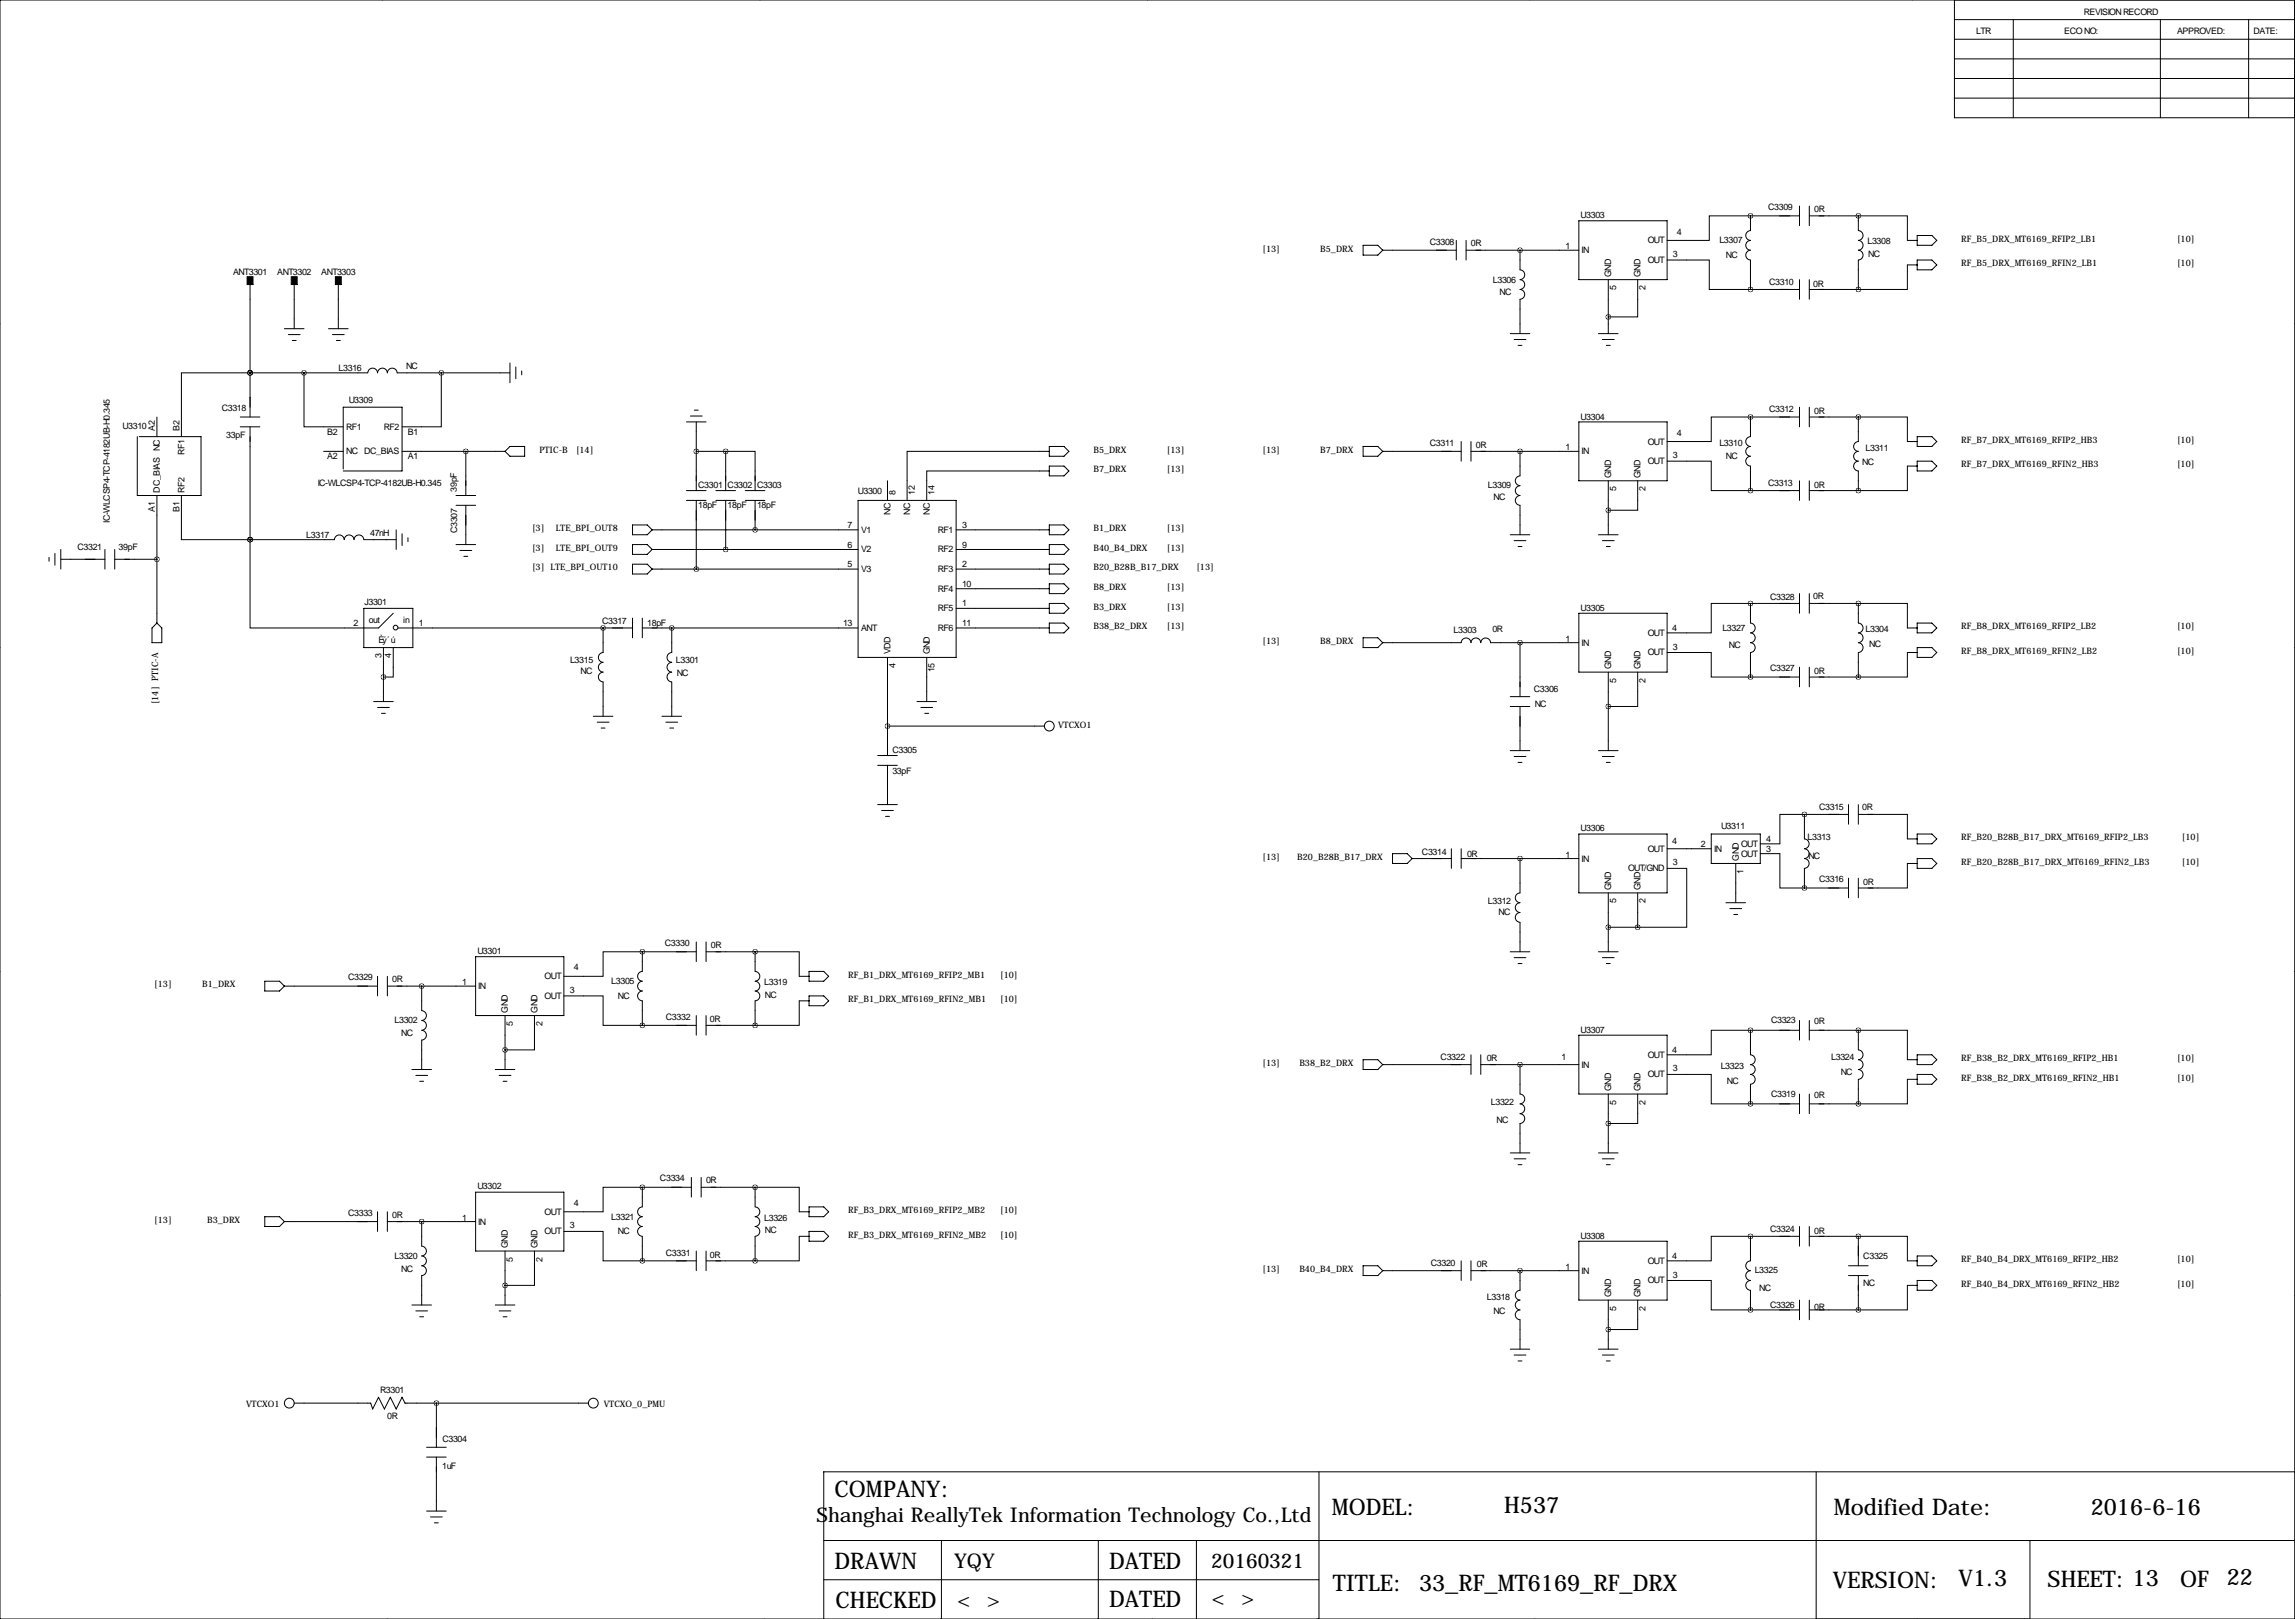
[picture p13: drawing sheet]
<svg xmlns="http://www.w3.org/2000/svg" width="594mm" height="419mm" viewBox="0 0 594 419" stroke-linecap="round" stroke-linejoin="round" font-family="sans-serif">
<defs><g id="words">
<g font-size="5.9">
<text x="216.2" y="387.6">COMPANY:</text>
<text x="344.9" y="392.2">MODEL:</text>
<text x="389.6" y="391.7">H537</text>
<text x="475" y="392.2">Modified Date:</text>
<text x="541.5" y="392.2">2016-6-16</text>
<text x="216.2" y="406.1">DRAWN</text>
<text x="287.3" y="406.1">DATED</text>
<text x="345.2" y="411.7">TITLE:</text>
<text x="367.5" y="411.7">33_RF_MT6169_RF_DRX</text>
<text x="474.7" y="411">VERSION:</text>
<text x="507.3" y="410.5">V1.3</text>
<text x="530.4" y="410.7">SHEET: 13</text>
<text x="564.7" y="410.7">OF</text>
<text x="576.7" y="410.3">22</text>
<text x="216.4" y="416.3">CHECKED</text>
<text x="287.3" y="416.1">DATED</text>
</g>
<g font-size="5.3">
<text x="211.5" y="394">Shanghai ReallyTek Information Technology Co.,Ltd</text>
<text x="247.1" y="405.9">YQY</text>
<text x="313.7" y="405.9">20160321</text>
<text x="247.9" y="416.1">&lt; &gt;</text>
<text x="313.8" y="415.4">&lt; &gt;</text>
</g>
<g font-size="2.3">
<text x="539.8" y="3.8">REVISION RECORD</text>
<text x="511.8" y="8.9">LTR</text>
<text x="534.7" y="8.9">ECO NO:</text>
<text x="563.9" y="8.9">APPROVED:</text>
<text x="583.7" y="8.9">DATE:</text>
<text x="409.4" y="56.4">U3303</text>
<text x="458" y="54.4">C3309</text>
<text x="469.9" y="54.9">0R</text>
<text x="327" y="65.1">[13]</text>
<text x="342" y="65.1">B5_DRX</text>
<text x="370.3" y="63.5">C3308</text>
<text x="381" y="63.8">0R</text>
<text x="405.5" y="64.5">1</text>
<text x="409.6" y="65.5">IN</text>
<text x="426.8" y="63">OUT</text>
<text x="434.3" y="60.7">4</text>
<text x="445.3" y="63">L3307</text>
<text x="483.7" y="63.3">L3308</text>
<text x="508" y="62.6">RF_B5_DRX_MT6169_RFIP2_LB1</text>
<text x="563.9" y="62.6">[10]</text>
<text x="60.4" y="71.1">ANT3301</text>
<text x="71.8" y="71.1">ANT3302</text>
<text x="83.2" y="71.1">ANT3303</text>
<text x="417.3" y="71.6" transform="rotate(-90 417.3 71.6)">GND</text>
<text x="424.9" y="71.6" transform="rotate(-90 424.9 71.6)">GND</text>
<text x="426.8" y="68.1">OUT</text>
<text x="433.3" y="66.5">3</text>
<text x="447" y="66.8">NC</text>
<text x="483.9" y="66.5">NC</text>
<text x="508" y="68.9">RF_B5_DRX_MT6169_RFIN2_LB1</text>
<text x="563.9" y="68.9">[10]</text>
<text x="386.7" y="73.2">L3306</text>
<text x="388.4" y="76.5">NC</text>
<text x="418.6" y="75.1" transform="rotate(-90 418.6 75.1)">5</text>
<text x="426.2" y="75.1" transform="rotate(-90 426.2 75.1)">2</text>
<text x="458.2" y="73.7">C3310</text>
<text x="469.6" y="74.2">0R</text>
<text x="105.2" y="95.5">NC</text>
<text x="87.7" y="96">L3316</text>
<text x="57.4" y="106.4">C3318</text>
<text x="90.3" y="104.4">U3309</text>
<text x="458.2" y="106.7">C3312</text>
<text x="469.9" y="107.2">0R</text>
<text x="31.7" y="111">U3310</text>
<text x="40.1" y="111.5" transform="rotate(-90 40.1 111.5)">A2</text>
<text x="46.5" y="111.5" transform="rotate(-90 46.5 111.5)">B2</text>
<text x="58.6" y="113.3">33pF</text>
<text x="84.7" y="112.5">B2</text>
<text x="89.7" y="111.3">RF1</text>
<text x="99.4" y="111.3">RF2</text>
<text x="105.7" y="112.5">B1</text>
<text x="409.4" y="108.7">U3304</text>
<text x="434.3" y="112.8">4</text>
<text x="47.8" y="117.7" transform="rotate(-90 47.8 117.7)">RF1</text>
<text x="84.7" y="118.9">A2</text>
<text x="89.7" y="117.6">NC DC_BIAS</text>
<text x="105.7" y="118.9">A1</text>
<text x="139.7" y="117.2">PTIC-B</text>
<text x="149.2" y="117.2">[14]</text>
<text x="283.2" y="117.2">B5_DRX</text>
<text x="302.3" y="117.2">[13]</text>
<text x="327" y="117.2">[13]</text>
<text x="342" y="117.2">B7_DRX</text>
<text x="370.3" y="115.6">C3311</text>
<text x="382.3" y="116.1">0R</text>
<text x="405.5" y="116.6">1</text>
<text x="409.6" y="117.6">IN</text>
<text x="426.8" y="115.1">OUT</text>
<text x="433.3" y="118.6">3</text>
<text x="445.3" y="115.6">L3310</text>
<text x="447" y="118.9">NC</text>
<text x="483.2" y="116.8">L3311</text>
<text x="508" y="114.6">RF_B7_DRX_MT6169_RFIP2_HB3</text>
<text x="563.9" y="114.6">[10]</text>
<text x="82.3" y="125.7">IC-WLCSP4-TCP-4182UB-H0.345</text>
<text x="283.2" y="122.3">B7_DRX</text>
<text x="302.3" y="122.3">[13]</text>
<text x="417.3" y="123.7" transform="rotate(-90 417.3 123.7)">GND</text>
<text x="424.9" y="123.7" transform="rotate(-90 424.9 123.7)">GND</text>
<text x="426.8" y="120.1">OUT</text>
<text x="458" y="125.7">C3313</text>
<text x="482.4" y="120.4">NC</text>
<text x="508" y="121">RF_B7_DRX_MT6169_RFIN2_HB3</text>
<text x="563.9" y="121">[10]</text>
<text x="41.4" y="127.5" transform="rotate(-90 41.4 127.5)">DC_BIAS NC</text>
<text x="47.8" y="127.5" transform="rotate(-90 47.8 127.5)">RF2</text>
<text x="118.4" y="127.3" transform="rotate(-90 118.4 127.3)">39pF</text>
<text x="180.8" y="126.2">C3301</text>
<text x="180.8" y="131.6">18pF</text>
<text x="188.5" y="126.2">C3302</text>
<text x="188.5" y="131.6">18pF</text>
<text x="196.1" y="126.2">C3303</text>
<text x="196.1" y="131.6">18pF</text>
<text x="222.2" y="127.8">U3300</text>
<text x="231.9" y="128" transform="rotate(-90 231.9 128)">8</text>
<text x="237" y="128" transform="rotate(-90 237 128)">12</text>
<text x="242.1" y="128" transform="rotate(-90 242.1 128)">14</text>
<text x="385.4" y="126.2">L3309</text>
<text x="386.9" y="129.5">NC</text>
<text x="418.6" y="127.2" transform="rotate(-90 418.6 127.2)">5</text>
<text x="426.2" y="127.2" transform="rotate(-90 426.2 127.2)">2</text>
<text x="469.9" y="126.2">0R</text>
<text x="28.5" y="135.4" transform="rotate(-90 28.5 135.4)">IC-WLCSP4-TCP-4182UB-H0.345</text>
<text x="40.1" y="132.4" transform="rotate(-90 40.1 132.4)">A1</text>
<text x="46.5" y="132.4" transform="rotate(-90 46.5 132.4)">B1</text>
<text x="118.4" y="137.9" transform="rotate(-90 118.4 137.9)">C3307</text>
<text x="137.8" y="137.5">[3]</text>
<text x="143.9" y="137.5">LTE_BPI_OUT8</text>
<text x="219.5" y="136.7">7</text>
<text x="223" y="137.9">V1</text>
<text x="230.6" y="133.3" transform="rotate(-90 230.6 133.3)">NC</text>
<text x="235.7" y="133.3" transform="rotate(-90 235.7 133.3)">NC</text>
<text x="240.8" y="133.3" transform="rotate(-90 240.8 133.3)">NC</text>
<text x="242.9" y="137.9">RF1</text>
<text x="249.2" y="136.7">3</text>
<text x="283.2" y="137.5">B1_DRX</text>
<text x="302.3" y="137.5">[13]</text>
<text x="20.1" y="142.5">C3321</text>
<text x="30.7" y="142.5">39pF</text>
<text x="79.3" y="139.2">L3317</text>
<text x="95.9" y="138.7">47nH</text>
<text x="137.8" y="142.6">[3]</text>
<text x="143.9" y="142.6">LTE_BPI_OUT9</text>
<text x="219.5" y="141.7">6</text>
<text x="223" y="143">V2</text>
<text x="242.9" y="143">RF2</text>
<text x="249.2" y="141.7">9</text>
<text x="283.2" y="142.6">B40_B4_DRX</text>
<text x="302.3" y="142.6">[13]</text>
<text x="137.8" y="147.7">[3]</text>
<text x="142.6" y="147.7">LTE_BPI_OUT10</text>
<text x="219.5" y="146.8">5</text>
<text x="223" y="148.1">V3</text>
<text x="242.9" y="148.1">RF3</text>
<text x="249.2" y="146.8">2</text>
<text x="283.2" y="147.7">B20_B28B_B17_DRX</text>
<text x="309.9" y="147.7">[13]</text>
<text x="242.9" y="153.2">RF4</text>
<text x="249.2" y="151.9">10</text>
<text x="283.2" y="152.7">B8_DRX</text>
<text x="302.3" y="152.7">[13]</text>
<text x="458.5" y="155.2">C3328</text>
<text x="469.6" y="154.9">0R</text>
<text x="94.4" y="156.7">J3301</text>
<text x="95.5" y="161.3">out</text>
<text x="104.4" y="161.3">in</text>
<text x="156" y="161.6">C3317</text>
<text x="242.9" y="158.2">RF5</text>
<text x="249.2" y="157">1</text>
<text x="283.2" y="157.8">B3_DRX</text>
<text x="302.3" y="157.8">[13]</text>
<text x="409.4" y="158.2">U3305</text>
<text x="91.5" y="162.1">2</text>
<text x="98" y="166.4">Èý´ú</text>
<text x="108.5" y="162.1">1</text>
<text x="167.6" y="162.1">18pF</text>
<text x="218.4" y="162.1">13</text>
<text x="223" y="163.3">ANT</text>
<text x="242.9" y="163.3">RF6</text>
<text x="249.2" y="162.1">11</text>
<text x="283.2" y="162.9">B38_B2_DRX</text>
<text x="302.3" y="162.9">[13]</text>
<text x="327" y="166.7">[13]</text>
<text x="342" y="166.7">B8_DRX</text>
<text x="376.5" y="163.8">L3303</text>
<text x="386.5" y="163.6">0R</text>
<text x="405.5" y="166.1">1</text>
<text x="409.6" y="167.1">IN</text>
<text x="426.8" y="164.6">OUT</text>
<text x="433.1" y="163.3">4</text>
<text x="446.1" y="163.3">L3327</text>
<text x="447.8" y="167.6">NC</text>
<text x="483.2" y="163.6">L3304</text>
<text x="484.1" y="167.4">NC</text>
<text x="508" y="162.9">RF_B8_DRX_MT6169_RFIP2_LB2</text>
<text x="563.9" y="162.9">[10]</text>
<text x="98.8" y="170.4" transform="rotate(-90 98.8 170.4)">3</text>
<text x="101.3" y="170.4" transform="rotate(-90 101.3 170.4)">4</text>
<text x="147.7" y="171.7">L3315</text>
<text x="175.1" y="171.7">L3301</text>
<text x="230.6" y="169.4" transform="rotate(-90 230.6 169.4)">VDD</text>
<text x="231.9" y="172.9" transform="rotate(-90 231.9 172.9)">4</text>
<text x="240.8" y="169.4" transform="rotate(-90 240.8 169.4)">GND</text>
<text x="417.3" y="173.2" transform="rotate(-90 417.3 173.2)">GND</text>
<text x="424.9" y="173.2" transform="rotate(-90 424.9 173.2)">GND</text>
<text x="426.8" y="169.7">OUT</text>
<text x="433.3" y="168.1">3</text>
<text x="458.5" y="173.7">C3327</text>
<text x="508" y="169.3">RF_B8_DRX_MT6169_RFIN2_LB2</text>
<text x="563.9" y="169.3">[10]</text>
<text x="150.4" y="174.5">NC</text>
<text x="175.3" y="175">NC</text>
<text x="242.1" y="174.1" transform="rotate(-90 242.1 174.1)">15</text>
<text x="397.3" y="179.1">C3306</text>
<text x="418.6" y="176.7" transform="rotate(-90 418.6 176.7)">5</text>
<text x="426.2" y="176.7" transform="rotate(-90 426.2 176.7)">2</text>
<text x="469.9" y="174.5">0R</text>
<text x="41" y="182.3" transform="rotate(-90 41 182.3)">[14] PTIC-A</text>
<text x="397.5" y="182.9">NC</text>
<text x="274" y="188.6">VTCXO1</text>
<text x="231.1" y="194.8">C3305</text>
<text x="231.1" y="200.4">33pF</text>
<text x="471.2" y="209.8">C3315</text>
<text x="482.3" y="209.6">0R</text>
<text x="409.4" y="215.1">U3306</text>
<text x="445.8" y="214.6">U3311</text>
<text x="368.3" y="221.2">C3314</text>
<text x="380" y="221.7">0R</text>
<text x="405.5" y="222">1</text>
<text x="426.8" y="220.5">OUT</text>
<text x="433.1" y="218.4">4</text>
<text x="440.5" y="219.2">2</text>
<text x="444" y="220.5">IN</text>
<text x="451" y="221.7">OUT</text>
<text x="451" y="219.2">OUT</text>
<text x="457.5" y="220.5">3</text>
<text x="457.5" y="217.9">4</text>
<text x="468.2" y="217.4">L3313</text>
<text x="508" y="217.5">RF_B20_B28B_B17_DRX_MT6169_RFIP2_LB3</text>
<text x="565.2" y="217.5">[10]</text>
<text x="327" y="222.6">[13]</text>
<text x="336" y="222.6">B20_B28B_B17_DRX</text>
<text x="409.6" y="223">IN</text>
<text x="421.7" y="225.6">OUT/GND</text>
<text x="433.3" y="224">3</text>
<text x="450.3" y="222.8" transform="rotate(-90 450.3 222.8)">GND</text>
<text x="451.6" y="226.2" transform="rotate(-90 451.6 226.2)">1</text>
<text x="468.4" y="222.2">NC</text>
<text x="508" y="223.9">RF_B20_B28B_B17_DRX_MT6169_RFIN2_LB3</text>
<text x="565.2" y="223.9">[10]</text>
<text x="385.4" y="233.9">L3312</text>
<text x="417.3" y="230.4" transform="rotate(-90 417.3 230.4)">GND</text>
<text x="418.6" y="233.9" transform="rotate(-90 418.6 233.9)">5</text>
<text x="424.9" y="230.4" transform="rotate(-90 424.9 230.4)">GND</text>
<text x="426.2" y="233.9" transform="rotate(-90 426.2 233.9)">2</text>
<text x="471.2" y="228.4">C3316</text>
<text x="482.6" y="229.1">0R</text>
<text x="388.1" y="236.7">NC</text>
<text x="172.2" y="244.9">C3330</text>
<text x="184.2" y="245.4">0R</text>
<text x="123.6" y="246.9">U3301</text>
<text x="148.6" y="251.2">4</text>
<text x="40" y="255.6">[13]</text>
<text x="52.4" y="255.6">B1_DRX</text>
<text x="90.2" y="253.8">C3329</text>
<text x="101.6" y="254.3">0R</text>
<text x="119.7" y="255">1</text>
<text x="123.9" y="256">IN</text>
<text x="141.1" y="253.5">OUT</text>
<text x="147.6" y="257">3</text>
<text x="158.3" y="254.8">L3305</text>
<text x="197.9" y="255">L3319</text>
<text x="219.7" y="253.1">RF_B1_DRX_MT6169_RFIP2_MB1</text>
<text x="259.1" y="253.1">[10]</text>
<text x="131.6" y="262.1" transform="rotate(-90 131.6 262.1)">GND</text>
<text x="139.2" y="262.1" transform="rotate(-90 139.2 262.1)">GND</text>
<text x="141.1" y="258.6">OUT</text>
<text x="160" y="258.6">NC</text>
<text x="198.1" y="258.3">NC</text>
<text x="219.7" y="259.4">RF_B1_DRX_MT6169_RFIN2_MB1</text>
<text x="259.1" y="259.4">[10]</text>
<text x="102.2" y="264.9">L3302</text>
<text x="103.9" y="268.2">NC</text>
<text x="132.9" y="265.6" transform="rotate(-90 132.9 265.6)">5</text>
<text x="140.5" y="265.6" transform="rotate(-90 140.5 265.6)">2</text>
<text x="172.5" y="264.2">C3332</text>
<text x="183.9" y="264.7">0R</text>
<text x="409.4" y="267.5">U3307</text>
<text x="458.7" y="264.9">C3323</text>
<text x="469.9" y="265.2">0R</text>
<text x="327" y="275.9">[13]</text>
<text x="336.6" y="275.9">B38_B2_DRX</text>
<text x="373.1" y="274.3">C3322</text>
<text x="385.1" y="274.6">0R</text>
<text x="404.5" y="274.3">1</text>
<text x="426.8" y="273.8">OUT</text>
<text x="433.1" y="272.5">4</text>
<text x="474.3" y="274.3">L3324</text>
<text x="508" y="274.7">RF_B38_B2_DRX_MT6169_RFIP2_HB1</text>
<text x="563.9" y="274.7">[10]</text>
<text x="409.6" y="276.4">IN</text>
<text x="426.8" y="278.9">OUT</text>
<text x="433.3" y="277.4">3</text>
<text x="445.7" y="276.6">L3323</text>
<text x="447.3" y="280.7">NC</text>
<text x="476.8" y="278.4">NC</text>
<text x="508" y="279.7">RF_B38_B2_DRX_MT6169_RFIN2_HB1</text>
<text x="563.9" y="279.7">[10]</text>
<text x="386.2" y="286">L3322</text>
<text x="417.3" y="282.4" transform="rotate(-90 417.3 282.4)">GND</text>
<text x="418.6" y="285.9" transform="rotate(-90 418.6 285.9)">5</text>
<text x="424.9" y="282.4" transform="rotate(-90 424.9 282.4)">GND</text>
<text x="426.2" y="285.9" transform="rotate(-90 426.2 285.9)">2</text>
<text x="458.7" y="284">C3319</text>
<text x="469.9" y="284.2">0R</text>
<text x="387.6" y="290.6">NC</text>
<text x="170.9" y="305.8">C3334</text>
<text x="123.6" y="307.8">U3302</text>
<text x="182.9" y="306.3">0R</text>
<text x="40" y="316.6">[13]</text>
<text x="53.7" y="316.6">B3_DRX</text>
<text x="90.2" y="314.7">C3333</text>
<text x="101.6" y="315.2">0R</text>
<text x="119.7" y="316">1</text>
<text x="123.9" y="317">IN</text>
<text x="141.1" y="314.5">OUT</text>
<text x="148.6" y="312.2">4</text>
<text x="158.3" y="315.7">L3321</text>
<text x="197.9" y="316">L3326</text>
<text x="219.7" y="314">RF_B3_DRX_MT6169_RFIP2_MB2</text>
<text x="259.1" y="314">[10]</text>
<text x="131.6" y="323.1" transform="rotate(-90 131.6 323.1)">GND</text>
<text x="139.2" y="323.1" transform="rotate(-90 139.2 323.1)">GND</text>
<text x="141.1" y="319.5">OUT</text>
<text x="147.6" y="318">3</text>
<text x="160" y="319.5">NC</text>
<text x="198.1" y="319.3">NC</text>
<text x="219.7" y="320.4">RF_B3_DRX_MT6169_RFIN2_MB2</text>
<text x="259.1" y="320.4">[10]</text>
<text x="409.4" y="320.8">U3308</text>
<text x="458.5" y="319">C3324</text>
<text x="469.9" y="319.5">0R</text>
<text x="102.2" y="325.9">L3320</text>
<text x="103.9" y="329.2">NC</text>
<text x="132.9" y="326.6" transform="rotate(-90 132.9 326.6)">5</text>
<text x="140.5" y="326.6" transform="rotate(-90 140.5 326.6)">2</text>
<text x="172.5" y="325.1">C3331</text>
<text x="183.9" y="325.6">0R</text>
<text x="327" y="329.3">[13]</text>
<text x="336.6" y="329.3">B40_B4_DRX</text>
<text x="370.6" y="327.7">C3320</text>
<text x="382.5" y="327.9">0R</text>
<text x="405.5" y="328.7">1</text>
<text x="409.6" y="329.7">IN</text>
<text x="426.8" y="327.2">OUT</text>
<text x="433.1" y="325.9">4</text>
<text x="454.5" y="329.4">L3325</text>
<text x="482.6" y="325.9">C3325</text>
<text x="508" y="326.7">RF_B40_B4_DRX_MT6169_RFIP2_HB2</text>
<text x="563.9" y="326.7">[10]</text>
<text x="417.3" y="335.8" transform="rotate(-90 417.3 335.8)">GND</text>
<text x="424.9" y="335.8" transform="rotate(-90 424.9 335.8)">GND</text>
<text x="426.8" y="332.2">OUT</text>
<text x="433.3" y="330.7">3</text>
<text x="455.7" y="334.3">NC</text>
<text x="482.6" y="333">NC</text>
<text x="508" y="333.1">RF_B40_B4_DRX_MT6169_RFIN2_HB2</text>
<text x="563.9" y="333.1">[10]</text>
<text x="385.1" y="336.6">L3318</text>
<text x="386.9" y="340.1">NC</text>
<text x="418.6" y="339.3" transform="rotate(-90 418.6 339.3)">5</text>
<text x="426.2" y="339.3" transform="rotate(-90 426.2 339.3)">2</text>
<text x="458.5" y="338.6">C3326</text>
<text x="469.9" y="339.1">0R</text>
<text x="63.7" y="364.2">VTCXO1</text>
<text x="98.5" y="360.7">R3301</text>
<text x="156.4" y="364.2">VTCXO_0_PMU</text>
<text x="100.3" y="367.3">0R</text>
<text x="114.6" y="373.4">C3304</text>
<text x="114.6" y="380.2">1uF</text>
</g>
</g></defs>
<g fill="none" stroke="#000" stroke-width=".26">
<path d="M99.1 0h.1M196.8 0h.1M297.2 0h.1M396.2 0h.1M495.3 0h.1M0 0h594.4v419.1h-594.4zM506.2 0v30.5h88.2M506.2 15.2h88.2M506.2 10.2h88.2M506.2 5.1h88.2M521.5 5.1v25.4M559.6 5.1v25.4"/>
<path d="M582.4 5.1v25.4M506.2 20.3h88.2M506.2 25.4h88.2M408.9 57.1h22.9v15.3h-22.9zM453.4 55.9v3.8a1.27 1.27 0 0 0-1.2 1.3 1.27 1.27 0 0 0 1.2 1.2 1.27 1.27 0 0 0-1.2 1.3 1.27 1.27 0 0 0 1.2 1.3 1.27 1.27 0 0 0-1.2 1.2 1.27 1.27 0 0 0 1.2 1.3v7.6M453.4 55.9h-10.7v6.3h-10.9M453.4 55.9h12.7M466.1 53.3v5.1M468.6 53.3v5.1M468.6 55.9h12.7M481.3 55.9h12.7v6.3h2.6M481.3 55.9v3.8"/>
<path d="M481.3 59.7a1.27 1.27 0 0 1 1.2 1.3 1.27 1.27 0 0 1-1.2 1.2M64.8 72.4v35.5M76.2 72.4v12.7M87.6 72.4v12.7M353.1 63.5h3.8l1.2 1.3-1.2 1.2h-3.8zM358.1 64.8h19.1M377.2 62.2v5.1M379.7 64.8h29.2M379.7 62.2v5.1M393.7 64.8v5.1a1.27 1.27 0 0 1 1.2 1.2 1.27 1.27 0 0 1-1.2 1.3 1.27 1.27 0 0 1 1.2 1.3 1.27 1.27 0 0 1-1.2 1.2 1.27 1.27 0 0 1 1.2 1.3 1.27 1.27 0 0 1-1.2 1.3v8.9M416.6 72.4v14M424.2 72.4v9.6h-7.6"/>
<path d="M431.8 67.3h10.9v7.6h10.7M453.4 74.9h12.7M466.1 72.4v5.1M468.6 72.4v5.1M468.6 74.9h12.7M481.3 64.8a1.27 1.27 0 0 1 1.2 1.2 1.27 1.27 0 0 1-1.2 1.3v7.6M481.3 62.2a1.27 1.27 0 0 1 1.2 1.3 1.27 1.27 0 0 1-1.2 1.3M496.6 68.6h-2.6v6.3h-12.7M496.6 61h3.8l1.2 1.2-1.2 1.3h-3.8zM496.6 67.3h3.8l1.2 1.3-1.2 1.3h-3.8zM-.1 83.8h.1M64.8 96.5h.1"/>
<path d="M64.8 96.5h-17.8v16.5M64.8 96.5h30.4M73.7 85.1h5M74.7 86.6h3M75.7 88.1h1M78.7 96.5v14h10.2M85.1 85.1h5.1M86.1 86.6h3.1M87.1 88.1h1M95.3 96.5a1.27 1.27 0 0 1 1.2-1.2 1.27 1.27 0 0 1 1.3 1.2M97.8 96.5a1.27 1.27 0 0 1 1.3-1.2 1.27 1.27 0 0 1 1.2 1.2M100.3 96.5a1.27 1.27 0 0 1 1.3-1.2 1.27 1.27 0 0 1 1.3 1.2h29.2"/>
<path d="M114.3 96.5v14h-10.2M132.1 94v5.1M133.6 95v3M135.1 96v1M391.2 86.4h5M392.2 87.9h3M393.2 89.4h1M414 86.4h5.1M415 87.9h3.1M416.1 89.4h1M594.4 83.8h.1M35.6 113v15.3h16.5v-15.3h-16"/>
<path d="M40.6 107.9v5.1M62.2 107.9h5.1M62.2 110.5h5.1M64.8 110.5v29.2M83.8 116.8h5.1M104.1 116.8h26.7M120.6 116.8v11.5M132.1 115.6h3.8v2.5h-3.8l-1.3-1.3zM177.8 109.2h5.1M178.8 107.7h3.1M179.8 106.2h1M180.3 116.8h7.7"/>
<path d="M180.3 109.2v17.8M188 116.8h7.6v10.2M188 116.8v10.2M271.8 116.8h-36.9v12.7M271.8 115.6h3.8l1.3 1.2-1.3 1.3h-3.8zM353.1 115.6h3.8l1.2 1.2-1.2 1.3h-3.8zM358.1 116.8h20.4M378.5 114.3v5.1M381 116.8h27.9M381 114.3v5.1M393.7 116.8v6.4a1.27 1.27 0 0 0-1.2 1.3 1.27 1.27 0 0 0 1.2 1.2 1.27 1.27 0 0 0-1.2 1.3 1.27 1.27 0 0 0 1.2 1.3 1.27 1.27 0 0 0-1.2 1.2 1.27 1.27 0 0 0 1.2 1.3v7.6M408.9 109.2h22.9v15.3h-22.9z"/>
<path d="M431.8 119.4h11.4v7.6h10.2M453.4 107.9v5.1a1.27 1.27 0 0 0-1.2 1.3 1.27 1.27 0 0 0 1.2 1.3 1.27 1.27 0 0 0-1.2 1.2 1.27 1.27 0 0 0 1.2 1.3 1.27 1.27 0 0 0-1.2 1.3 1.27 1.27 0 0 0 1.2 1.2v6.4M453.4 107.9h-10.2v6.4h-11.4M453.4 107.9h12.7M466.1 105.4v5.1M468.6 107.9h12.7M468.6 105.4v5.1M481.3 107.9v6.4a1.27 1.27 0 0 0-1.2 1.3 1.27 1.27 0 0 0 1.2 1.2 1.27 1.27 0 0 0-1.2 1.3 1.27 1.27 0 0 0 1.2 1.3 1.27 1.27 0 0 0-1.2 1.2 1.27 1.27 0 0 0 1.2 1.3v5.1M481.3 107.9h12.7v6.4h2.6M496.6 113h3.8l1.2 1.3-1.2 1.3h-3.8zM496.6 119.4h3.8l1.2 1.2-1.2 1.3h-3.8zM40.6 128.3v33"/>
<path d="M47 128.3v11.4h17.8M64.8 139.7h21.8a1.27 1.27 0 0 1 1.3-1.2 1.27 1.27 0 0 1 1.3 1.2 1.27 1.27 0 0 1 1.2-1.2 1.27 1.27 0 0 1 1.3 1.2 1.27 1.27 0 0 1 1.3-1.2 1.27 1.27 0 0 1 1.2 1.2h8.4M64.8 139.7h.1M64.8 139.7v22.9h33.2l3.9-3.8M88.9 121.4v-16h15.2v16.5h-15.2M102.6 137.2v5M104.1 138.2v3M105.7 139.2v1M118.1 128.3h5.1M118.1 130.8h5.1M120.6 130.8v10.2M163.8 135.9h3.8l1.3 1.3-1.3 1.2h-3.8z"/>
<path d="M168.9 137.2h53.3M177.8 127h5.1M177.8 129.5h5.1M180.3 129.5v17.8M185.4 127h5.1M185.4 129.5h5.1M188 129.5v12.7M193 127h5.1M193 129.5h5.1M195.6 129.5v7.7M222.2 129.5h25.4v40.7h-25.4zM229.9 124.5v5"/>
<path d="M247.6 137.2h24.2M271.8 121.9h-31.8v7.6M271.8 120.6h3.8l1.3 1.3-1.3 1.3h-3.8zM271.8 135.9h3.8l1.3 1.3-1.3 1.2h-3.8zM391.2 138.4h5M392.2 140h3M414 138.4h5.1M415 140h3.1M416.6 124.5v13.9M424.2 124.5v7.6h-7.6M453.4 127h12.7M466.1 124.5v5"/>
<path d="M468.6 124.5v5M468.6 127h12.7M496.6 120.6h-2.6v6.4h-12.7M12.7 144.3v1M14.2 143.3v3M15.7 144.8h11.5M15.7 142.2v5.1M27.2 142.2v5.1M29.7 144.8h10.9M29.7 142.2v5.1M94.2 157.5h12.7v10.1h-12.7zM118.1 141h5.1"/>
<path d="M119.1 142.5h3.1M120.1 144h1.1M163.8 141h3.8l1.3 1.2-1.3 1.3h-3.8zM163.8 146.1h3.8l1.3 1.2-1.3 1.3h-3.8zM168.9 147.3h53.3M168.9 142.2h53.3M247.6 157.5h24.2M247.6 147.3h24.2M247.6 142.2h24.2M247.6 152.4h24.2M271.8 156.2h3.8l1.3 1.3-1.3 1.3h-3.8zM271.8 146.1h3.8l1.3 1.2-1.3 1.3h-3.8z"/>
<path d="M271.8 141h3.8l1.3 1.2-1.3 1.3h-3.8zM271.8 151.1h3.8l1.3 1.3-1.3 1.3h-3.8zM393.2 141.5h1M408.9 158.8h22.9v15.2h-22.9zM416.1 141.5h1M453.4 156.2v5.1a1.27 1.27 0 0 1 1.2 1.3 1.27 1.27 0 0 1-1.2 1.2 1.27 1.27 0 0 1 1.2 1.3 1.27 1.27 0 0 1-1.2 1.3 1.27 1.27 0 0 1 1.2 1.2 1.27 1.27 0 0 1-1.2 1.3v6.4M453.4 156.2h-10.2v7.6h-11.4M453.4 156.2h12.7M466.1 153.7v5.1M468.6 153.7v5.1M468.6 156.2h12.7M481.3 156.2h12.7v6.4h2.6"/>
<path d="M481.3 156.2v5.1M-.1 167.6h.1M39.4 162.6l1.2-1.3 1.3 1.3v3.8h-2.5zM99.3 167.6v14M101.9 167.6v7.7h-2.6M103.1 162.6h60.7M156.2 162.6v6.3a1.27 1.27 0 0 0-1.2 1.3 1.27 1.27 0 0 0 1.2 1.2 1.27 1.27 0 0 0-1.2 1.3 1.27 1.27 0 0 0 1.2 1.3 1.27 1.27 0 0 0-1.2 1.3 1.27 1.27 0 0 0 1.2 1.2v8.9M163.8 160v5.1M166.4 162.6h55.8M166.4 160v5.1M174 162.6v6.3a1.27 1.27 0 0 0-1.2 1.3 1.27 1.27 0 0 0 1.2 1.2 1.27 1.27 0 0 0-1.2 1.3 1.27 1.27 0 0 0 1.2 1.3 1.27 1.27 0 0 0-1.2 1.3 1.27 1.27 0 0 0 1.2 1.2v8.9M229.9 170.2v25.4"/>
<path d="M240 170.2v11.4M247.6 162.6h24.2M271.8 161.3h3.8l1.3 1.3-1.3 1.2h-3.8zM353.1 165.1h3.8l1.2 1.3-1.2 1.2h-3.8zM358.1 166.4h20.4a1.27 1.27 0 0 1 1.2-1.2 1.27 1.27 0 0 1 1.3 1.2 1.27 1.27 0 0 1 1.3-1.2 1.27 1.27 0 0 1 1.2 1.2 1.27 1.27 0 0 1 1.3-1.2 1.27 1.27 0 0 1 1.3 1.2h22.8M393.7 166.4v13.9M416.6 174v20.3M424.2 174v8.9h-7.6M431.8 168.9h11.4v6.4h10.2M453.4 175.3h12.7M466.1 172.7v5.1M468.6 172.7v5.1"/>
<path d="M468.6 175.3h12.7M481.3 166.4a1.27 1.27 0 0 1 1.2 1.2 1.27 1.27 0 0 1-1.2 1.3v6.4M481.3 163.8a1.27 1.27 0 0 1 1.2 1.3 1.27 1.27 0 0 1-1.2 1.3M481.3 161.3a1.27 1.27 0 0 1 1.2 1.3 1.27 1.27 0 0 1-1.2 1.2M496.6 168.9h-2.6v6.4h-12.7M496.6 167.6h3.8l1.2 1.3-1.2 1.3h-3.8zM496.6 161.3h3.8l1.2 1.3-1.2 1.2h-3.8zM594.4 167.6h.1M96.8 181.6h5.1M97.8 183.1h3M98.8 184.7h1M153.7 185.4h5"/>
<path d="M154.7 186.9h3M155.7 188.5h1M171.4 185.4h5.1M172.5 186.9h3M173.5 188.5h1M227.3 195.6h5.1M227.3 198.1h5.1M229.9 198.1v10.2M229.9 188h40.6M237.5 181.6h5.1M238.5 183.1h3.1M239.5 184.7h1"/>
<path d="M391.2 180.3h5M391.2 182.9h5M391.2 194.3h5M392.2 195.8h3M393.2 197.4h1M393.7 182.9v11.4M414 194.3h5.1M415 195.8h3.1M416.1 197.4h1M227.3 208.3h5.1M228.3 209.8h3.1M229.4 211.3h1"/>
<path d="M375.9 219.7v5.1M378.5 219.7v5.1M408.9 215.9h22.9v15.2h-22.9zM431.8 219.7h11.4M443.2 215.9h12.7v7.6h-12.7zM467.4 210.8v6.4a1.27 1.27 0 0 1 1.2 1.2 1.27 1.27 0 0 1-1.2 1.3 1.27 1.27 0 0 1 1.2 1.3 1.27 1.27 0 0 1-1.2 1.3 1.27 1.27 0 0 1 1.2 1.2 1.27 1.27 0 0 1-1.2 1.3M467.4 210.8h-6.4v7.6h-5.1M467.4 210.8h11.4M478.8 208.3v5.1M481.3 210.8h12.7v6.4h2.6M481.3 208.3v5.1M496.6 215.9h3.8l1.2 1.3-1.2 1.2h-3.8z"/>
<path d="M360.7 221h3.8l1.3 1.2-1.3 1.3h-3.8zM365.8 222.2h10.1M378.5 222.2h30.4M393.7 222.2v8.9a1.27 1.27 0 0 0-1.2 1.3 1.27 1.27 0 0 0 1.2 1.3 1.27 1.27 0 0 0-1.2 1.2 1.27 1.27 0 0 0 1.2 1.3 1.27 1.27 0 0 0-1.2 1.3 1.27 1.27 0 0 0 1.2 1.3v7.6M416.6 231.1v15.3M424.2 231.1v8.9M431.8 224.8h5.1v15.2h-12.7M447 233.7h5.1M448.1 235.2h3M449.1 236.7h1M449.6 223.5v10.2M455.9 221h5.1v8.9h6.4"/>
<path d="M467.4 224.8v5.1M467.4 229.9h11.4M478.8 227.3v5.1M481.3 227.3v5.1M496.6 223.5h-2.6v6.4h-12.7M496.6 222.2h3.8l1.2 1.3-1.2 1.3h-3.8zM-.1 251.5h.1M68.6 254h3.8l1.3 1.3-1.3 1.2h-3.8zM73.7 255.3h24.1M97.8 252.7v5.1M100.3 252.7v5.1M100.3 255.3h22.9"/>
<path d="M109.2 255.3v6.3a1.27 1.27 0 0 1 1.2 1.3 1.27 1.27 0 0 1-1.2 1.3M123.2 247.6h22.8v15.3h-22.8zM146 257.8h10.2v7.6h10.2M166.4 246.4v5.1a1.27 1.27 0 0 0-1.2 1.2 1.27 1.27 0 0 0 1.2 1.3 1.27 1.27 0 0 0-1.2 1.3 1.27 1.27 0 0 0 1.2 1.2 1.27 1.27 0 0 0-1.2 1.3 1.27 1.27 0 0 0 1.2 1.3v6.3M166.4 246.4h-10.2v6.3h-10.2M166.4 246.4h13.9M180.3 243.8v5.1M182.9 246.4h12.7M182.9 243.8v5.1M195.6 246.4h11.4v6.3h2.5M195.6 246.4v5.1M195.6 256.5a1.27 1.27 0 0 1 1.2 1.3 1.27 1.27 0 0 1-1.2 1.3v6.3"/>
<path d="M195.6 254a1.27 1.27 0 0 1 1.2 1.3 1.27 1.27 0 0 1-1.2 1.2M195.6 251.5a1.27 1.27 0 0 1 1.2 1.2 1.27 1.27 0 0 1-1.2 1.3M209.5 259.1h-2.5v6.3h-11.4M209.5 251.5h3.9l1.2 1.2-1.2 1.3h-3.9zM209.5 257.8h3.9l1.2 1.3-1.2 1.3h-3.9zM391.2 246.4h5M392.2 247.9h3M393.2 249.4h1M414 246.4h5.1M415 247.9h3.1M416.1 249.4h1M416.6 240h7.6"/>
<path d="M594.4 251.5h.1M106.7 276.9h5.1M107.7 278.4h3M108.7 279.9h1M109.2 264.2a1.27 1.27 0 0 1 1.2 1.2 1.27 1.27 0 0 1-1.2 1.3 1.27 1.27 0 0 1 1.2 1.3 1.27 1.27 0 0 1-1.2 1.2v7.7M128.3 276.9h5M129.3 278.4h3M130.3 279.9h1M130.8 262.9v14M138.4 262.9v8.9h-7.6M166.4 265.4h13.9M180.3 262.9v5.1"/>
<path d="M182.9 262.9v5.1M182.9 265.4h12.7M353.1 274.3h3.8l1.2 1.3-1.2 1.3h-3.8zM358.1 275.6h22.9M381 273v5.1M383.5 275.6h25.4M383.5 273v5.1M393.7 275.6v7.6a1.27 1.27 0 0 1 1.2 1.3 1.27 1.27 0 0 1-1.2 1.3 1.27 1.27 0 0 1 1.2 1.2 1.27 1.27 0 0 1-1.2 1.3 1.27 1.27 0 0 1 1.2 1.3 1.27 1.27 0 0 1-1.2 1.2v7.6M408.9 268h22.9v15.2h-22.9zM431.8 278.1h11.4v7.7h10.2M453.4 266.7v6.4a1.27 1.27 0 0 1 1.2 1.2 1.27 1.27 0 0 1-1.2 1.3 1.27 1.27 0 0 1 1.2 1.3 1.27 1.27 0 0 1-1.2 1.2 1.27 1.27 0 0 1 1.2 1.3 1.27 1.27 0 0 1-1.2 1.3v5.1M453.4 266.7h-10.2v6.3h-11.4"/>
<path d="M453.4 266.7h12.7M466.1 264.2v5M468.6 264.2v5M468.6 266.7h12.7M481.3 266.7h12.7v7.6h2.6M481.3 266.7v5.1M481.3 276.9a1.27 1.27 0 0 1 1.2 1.2 1.27 1.27 0 0 1-1.2 1.3v6.4M481.3 274.3a1.27 1.27 0 0 1 1.2 1.3 1.27 1.27 0 0 1-1.2 1.3M481.3 271.8a1.27 1.27 0 0 1 1.2 1.3 1.27 1.27 0 0 1-1.2 1.2M496.6 279.4h-2.6v6.4h-12.7M496.6 273h3.8l1.2 1.3-1.2 1.3h-3.8zM496.6 278.1h3.8l1.2 1.3-1.2 1.3h-3.8z"/>
<path d="M391.2 298.4h5M392.2 300h3M414 298.4h5.1M415 300h3.1M416.6 283.2v15.2M424.2 283.2v7.6h-7.6M453.4 285.8h12.7M466.1 283.2v5.1M468.6 283.2v5.1M468.6 285.8h12.7M68.6 315h3.8l1.3 1.2-1.3 1.3h-3.8zM73.7 316.2h24.1"/>
<path d="M97.8 313.7v5.1M100.3 313.7v5.1M100.3 316.2h22.9M109.2 316.2v6.4a1.27 1.27 0 0 1 1.2 1.3 1.27 1.27 0 0 1-1.2 1.2 1.27 1.27 0 0 1 1.2 1.3 1.27 1.27 0 0 1-1.2 1.3 1.27 1.27 0 0 1 1.2 1.2 1.27 1.27 0 0 1-1.2 1.3v7.6M123.2 308.6h22.8v15.2h-22.8zM146 318.8h10.2v7.6h10.2M166.4 307.3v5.1a1.27 1.27 0 0 0-1.2 1.3 1.27 1.27 0 0 0 1.2 1.3 1.27 1.27 0 0 0-1.2 1.2 1.27 1.27 0 0 0 1.2 1.3 1.27 1.27 0 0 0-1.2 1.3 1.27 1.27 0 0 0 1.2 1.2v6.4M166.4 307.3h-10.2v6.4h-10.2M166.4 307.3h12.7M179.1 304.8v5.1M181.6 307.3h14M181.6 304.8v5.1"/>
<path d="M195.6 307.3h11.4v6.4h2.5M195.6 307.3v5.1M195.6 317.5a1.27 1.27 0 0 1 1.2 1.3 1.27 1.27 0 0 1-1.2 1.2v6.4M195.6 315a1.27 1.27 0 0 1 1.2 1.2 1.27 1.27 0 0 1-1.2 1.3M195.6 312.4a1.27 1.27 0 0 1 1.2 1.3 1.27 1.27 0 0 1-1.2 1.3M209.5 318.8h3.9l1.2 1.2-1.2 1.3h-3.9zM209.5 312.4h3.9l1.2 1.3-1.2 1.3h-3.9zM393.2 301.5h1M416.1 301.5h1M466.1 317.5v5.1M468.6 317.5v5.1M-.1 335.3h.1"/>
<path d="M106.7 337.8h5.1M107.7 339.3h3M128.3 337.8h5M129.3 339.3h3M130.8 323.8v14M138.4 323.8v8.9h-7.6M166.4 326.4h13.9M180.3 323.8v5.1M182.9 326.4h12.7M182.9 323.8v5.1M209.5 320h-2.5v6.4h-11.4M353.1 327.7h3.8l1.2 1.2-1.2 1.3h-3.8z"/>
<path d="M358.1 328.9h20.4M378.5 326.4v5.1M381 326.4v5.1M381 328.9h27.9M393.7 328.9v5.1a1.27 1.27 0 0 0-1.2 1.3 1.27 1.27 0 0 0 1.2 1.3 1.27 1.27 0 0 0-1.2 1.2 1.27 1.27 0 0 0 1.2 1.3 1.27 1.27 0 0 0-1.2 1.3 1.27 1.27 0 0 0 1.2 1.2v7.6M408.9 321.3h22.9v15.2h-22.9zM416.6 336.5v12.7M424.2 336.5v7.7h-7.6M431.8 331.5h11.4v7.6h10.2M453.4 320v6.4a1.27 1.27 0 0 0-1.2 1.3 1.27 1.27 0 0 0 1.2 1.2 1.27 1.27 0 0 0-1.2 1.3 1.27 1.27 0 0 0 1.2 1.3 1.27 1.27 0 0 0-1.2 1.2 1.27 1.27 0 0 0 1.2 1.3v5.1M453.4 320h-10.2v6.4h-11.4M453.4 339.1h12.7"/>
<path d="M453.4 320h12.7M466.1 336.5v5.1M468.6 336.5v5.1M468.6 339.1h12.7M468.6 320h12.7M478.8 330.2h5.1M478.8 327.7h5.1M481.3 320h12.7v6.4h2.6M481.3 320v7.7M481.3 330.2v8.9M496.6 332.7h-2.6v6.4h-12.7M496.6 325.1h3.8l1.2 1.3-1.2 1.3h-3.8z"/>
<path d="M496.6 331.5h3.8l1.2 1.2-1.2 1.3h-3.8zM594.4 335.3h.1M108.7 340.9h1M130.3 340.9h1M391.2 349.2h5M392.2 350.8h3M393.2 352.3h1M414 349.2h5.1M415 350.8h3.1M416.1 352.3h1M76.2 363.2h19.8l.5 1.5 1.5-3 1.6 3 1.5-3 1.5 3 1.5-3 .8 1.5h47.5M110.5 377.2h5.1"/>
<path d="M110.5 374.6h5.1M113 363.2v11.4M113 377.2v14M110.5 391.2h5.1M111.5 392.7h3.1M112.5 394.2h1M213.4 398.8h381M243.8 398.8v20.3M284.5 398.8v20.3M309.9 398.8v20.3M341.6 381v38.1M470.4 381v38.1"/>
<path d="M525.8 398.8v20.3M594.4 381h-381v38.1M100.3 419.1h.1M198.1 419.1h.1M213.4 408.9h128.2M298.4 419.1h.1M397.5 419.1h.1M496.6 419.1h.1"/>
<circle cx="102.5" cy="162.5" r=".61"/>
<circle cx="271.8" cy="188" r="1.27"/>
<circle cx="74.9" cy="363.2" r="1.27"/>
<circle cx="153.7" cy="363.2" r="1.27"/>
</g>
<path d="M64 71.6h1.5v2.1h-1.5zM75.4 71.6h1.6v2.1h-1.6zM86.9 71.6h1.5v2.1h-1.5z" fill="#000" stroke="#000" stroke-width=".26"/>
<path d="M481.3 55.9a.05 .05 0 0 0 .1 0 .05 .05 0 0 0-.1 0zM481.3 108a.05 .05 0 0 0 .1 0 .05 .05 0 0 0-.1 0zM173.9 162.6a.05 .05 0 0 0 .1 0 .05 .05 0 0 0-.1 0zM453.3 107.9a.05 .05 0 0 0 .1 0 .05 .05 0 0 0-.1 0zM453.3 127a.05 .05 0 0 0 .1 0 .05 .05 0 0 0-.1 0zM416.5 132.1a.05 .05 0 0 0 .1 0 .05 .05 0 0 0-.1 0zM229.8 188a.05 .05 0 0 0 .1 0 .05 .05 0 0 0-.1 0zM113 363.2a.05 .05 0 0 0 .1 0 .05 .05 0 0 0-.1 0zM180.3 147.3a.05 .05 0 0 0 .1 0 .05 .05 0 0 0-.1 0zM187.9 142.2a.05 .05 0 0 0 .1 0 .05 .05 0 0 0-.1 0zM195.5 137.2a.05 .05 0 0 0 .1 0 .05 .05 0 0 0-.1 0zM180.3 116.8a.05 .05 0 0 0 .1 0 .05 .05 0 0 0-.1 0zM187.9 116.8a.05 .05 0 0 0 .1 0 .05 .05 0 0 0-.1 0zM99.3 175.3a.05 .05 0 0 0 .1 0 .05 .05 0 0 0-.1 0zM156.2 162.6a.05 .05 0 0 0 .1 0 .05 .05 0 0 0-.1 0zM481.3 156.2a.05 .05 0 0 0 .1 0 .05 .05 0 0 0-.1 0zM481.3 175.3a.05 .05 0 0 0 .1 0 .05 .05 0 0 0-.1 0zM453.3 156.2a.05 .05 0 0 0 .1 0 .05 .05 0 0 0-.1 0zM453.3 175.3a.05 .05 0 0 0 .1 0 .05 .05 0 0 0-.1 0zM416.5 182.9a.05 .05 0 0 0 .1 0 .05 .05 0 0 0-.1 0zM453.3 266.7a.05 .05 0 0 0 .1 0 .05 .05 0 0 0-.1 0zM453.3 339.1a.05 .05 0 0 0 .1 0 .05 .05 0 0 0-.1 0zM481.3 320a.05 .05 0 0 0 .1 0 .05 .05 0 0 0-.1 0zM481.3 339.1a.05 .05 0 0 0 .1 0 .05 .05 0 0 0-.1 0zM453.3 320a.05 .05 0 0 0 .1 0 .05 .05 0 0 0-.1 0zM481.3 266.7a.05 .05 0 0 0 .1 0 .05 .05 0 0 0-.1 0zM416.5 344.2a.05 .05 0 0 0 .1 0 .05 .05 0 0 0-.1 0zM416.5 290.8a.05 .05 0 0 0 .1 0 .05 .05 0 0 0-.1 0zM453.3 285.7a.05 .05 0 0 0 .1 0 .05 .05 0 0 0-.1 0zM481.3 285.8a.05 .05 0 0 0 .1 0 .05 .05 0 0 0-.1 0zM195.5 246.4a.05 .05 0 0 0 .1 0 .05 .05 0 0 0-.1 0zM109.2 255.3a.05 .05 0 0 0 .1 0 .05 .05 0 0 0-.1 0zM166.3 265.4a.05 .05 0 0 0 .1 0 .05 .05 0 0 0-.1 0zM166.3 246.4a.05 .05 0 0 0 .1 0 .05 .05 0 0 0-.1 0zM195.5 265.4a.05 .05 0 0 0 .1 0 .05 .05 0 0 0-.1 0zM130.8 271.8a.05 .05 0 0 0 .1 0 .05 .05 0 0 0-.1 0zM195.5 307.3a.05 .05 0 0 0 .1 0 .05 .05 0 0 0-.1 0zM109.2 316.2a.05 .05 0 0 0 .1 0 .05 .05 0 0 0-.1 0zM166.3 326.4a.05 .05 0 0 0 .1 0 .05 .05 0 0 0-.1 0zM166.3 307.3a.05 .05 0 0 0 .1 0 .05 .05 0 0 0-.1 0zM195.5 326.4a.05 .05 0 0 0 .1 0 .05 .05 0 0 0-.1 0zM130.8 332.7a.05 .05 0 0 0 .1 0 .05 .05 0 0 0-.1 0zM64.7 139.7a.05 .05 0 0 0 .1 0 .05 .05 0 0 0-.1 0zM416.5 240a.05 .05 0 0 0 .1 0 .05 .05 0 0 0-.1 0zM424.1 240a.05 .05 0 0 0 .1 0 .05 .05 0 0 0-.1 0zM467.3 210.8a.05 .05 0 0 0 .1 0 .05 .05 0 0 0-.1 0zM467.3 229.9a.05 .05 0 0 0 .1 0 .05 .05 0 0 0-.1 0zM64.7 96.5a.05 .05 0 0 0 .1 0 .05 .05 0 0 0-.1 0zM78.7 96.5a.05 .05 0 0 0 .1 0 .05 .05 0 0 0-.1 0zM120.6 116.8a.05 .05 0 0 0 .1 0 .05 .05 0 0 0-.1 0zM64.7 96.5a.05 .05 0 0 0 .1 0 .05 .05 0 0 0-.1 0zM40.6 144.8a.05 .05 0 0 0 .1 0 .05 .05 0 0 0-.1 0zM64.7 139.7a.05 .05 0 0 0 .1 0 .05 .05 0 0 0-.1 0zM416.5 82a.05 .05 0 0 0 .1 0 .05 .05 0 0 0-.1 0zM453.3 55.9a.05 .05 0 0 0 .1 0 .05 .05 0 0 0-.1 0zM453.3 74.9a.05 .05 0 0 0 .1 0 .05 .05 0 0 0-.1 0zM481.3 74.9a.05 .05 0 0 0 .1 0 .05 .05 0 0 0-.1 0zM481.3 127a.05 .05 0 0 0 .1 0 .05 .05 0 0 0-.1 0z" fill="#000" stroke="#000" stroke-width="1.3"/>
<use href="#words"/>
</svg>
